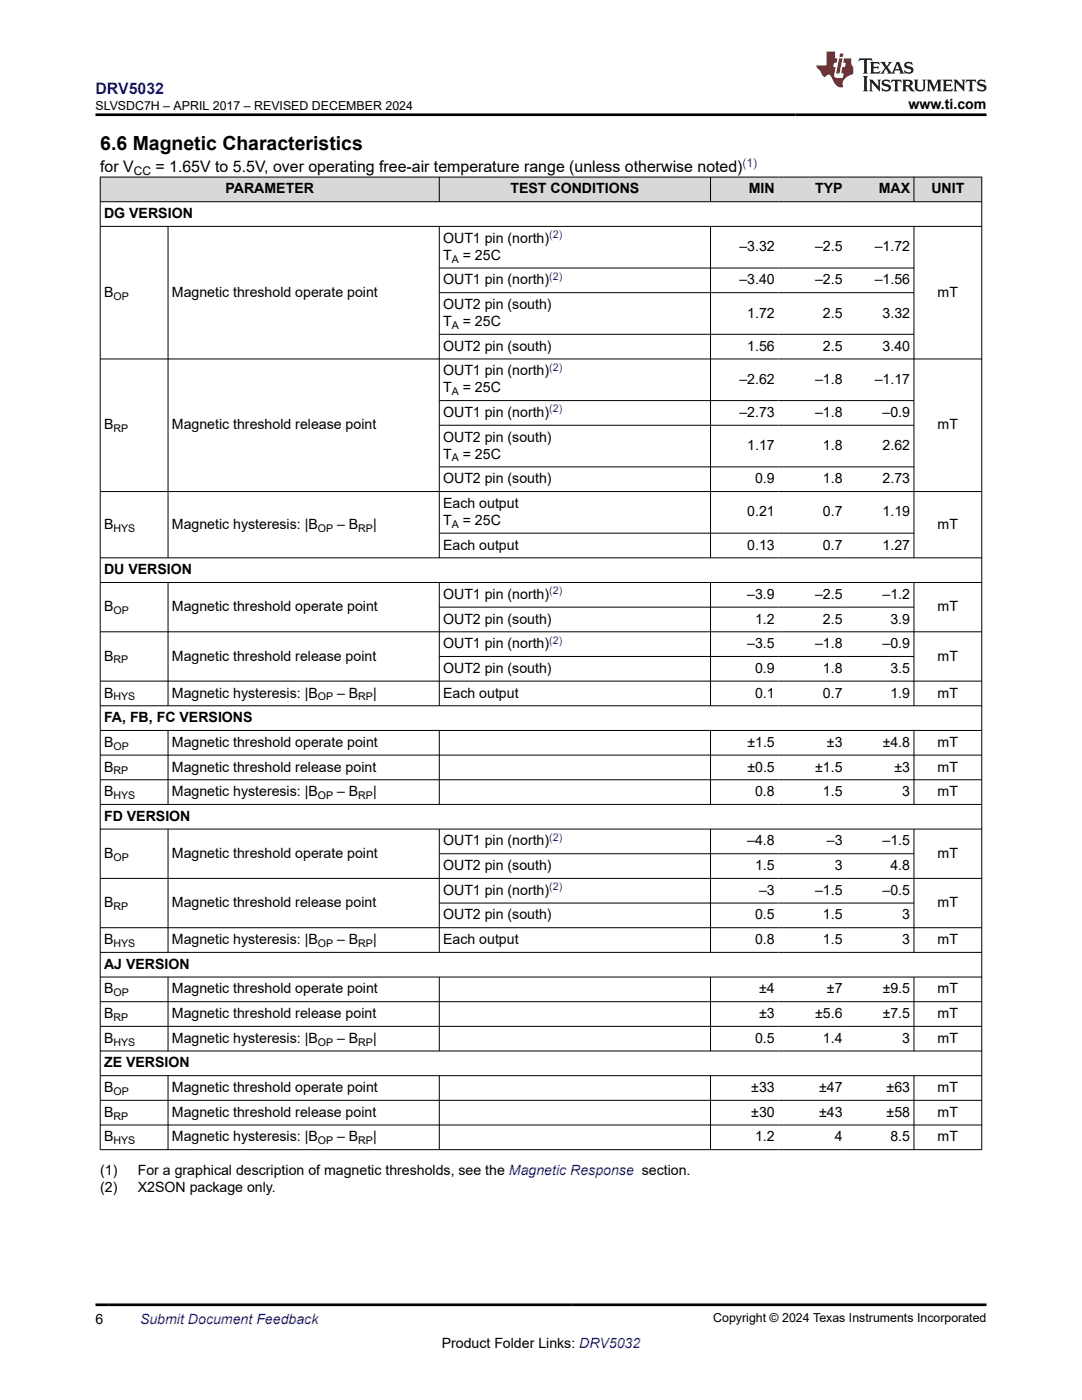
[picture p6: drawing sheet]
<svg xmlns="http://www.w3.org/2000/svg" width="216mm" height="279mm" viewBox="0 0 216 279" stroke-linecap="round" stroke-linejoin="round" font-family="sans-serif">
<defs><g id="words">
<text font-size="3.9" x="20" y="29.9">6.6 Magnetic Characteristics</text>
<text font-size="3.2" fill="#00f" x="19.1" y="18.7">DRV5032</text>
<g font-size="3.2">
<text x="20" y="34.3">for V</text>
<text x="31" y="34.3">= 1.65V to 5.5V, over operating free-air temperature range (unless otherwise noted)</text>
</g>
<g font-size="2.8">
<text x="181.3" y="21.8">www.ti.com</text>
<text x="45" y="38.6">PARAMETER</text>
<text x="101.9" y="38.6">TEST CONDITIONS</text>
<text x="149.4" y="38.6">MIN</text>
<text x="162.6" y="38.6">TYP</text>
<text x="175.3" y="38.6">MAX</text>
<text x="185.8" y="38.6">UNIT</text>
<text x="20.8" y="43.5">DG VERSION</text>
<text x="88.4" y="48.5">OUT1 pin (north)</text>
<text x="88.4" y="51.8">T</text>
<text x="92.3" y="51.8">= 25C</text>
<text x="147.5" y="50.1">–3.32</text>
<text x="162.6" y="50.1">–2.5</text>
<text x="174.5" y="50.1">–1.72</text>
<text x="20.8" y="59.2">B</text>
<text x="34.3" y="59.2">Magnetic threshold operate point</text>
<text x="88.4" y="56.8">OUT1 pin (north)</text>
<text x="147.5" y="56.8">–3.40</text>
<text x="162.6" y="56.8">–2.5</text>
<text x="174.5" y="56.8">–1.56</text>
<text x="187.1" y="59.2">mT</text>
<text x="88.4" y="61.7">OUT2 pin (south)</text>
<text x="88.4" y="65.1">T</text>
<text x="92.3" y="65.1">= 25C</text>
<text x="149.1" y="63.4">1.72</text>
<text x="164.2" y="63.4">2.5</text>
<text x="176.1" y="63.4">3.32</text>
<text x="88.4" y="70">OUT2 pin (south)</text>
<text x="149.1" y="70">1.56</text>
<text x="164.2" y="70">2.5</text>
<text x="176.1" y="70">3.40</text>
<text x="88.4" y="74.9">OUT1 pin (north)</text>
<text x="147.5" y="76.6">–2.62</text>
<text x="162.6" y="76.6">–1.8</text>
<text x="174.5" y="76.6">–1.17</text>
<text x="88.4" y="83.2">OUT1 pin (north)</text>
<text x="88.4" y="78.3">T</text>
<text x="92.3" y="78.3">= 25C</text>
<text x="147.5" y="83.2">–2.73</text>
<text x="162.6" y="83.2">–1.8</text>
<text x="176.1" y="83.2">–0.9</text>
<text x="20.8" y="85.7">B</text>
<text x="34.3" y="85.7">Magnetic threshold release point</text>
<text x="88.4" y="88.1">OUT2 pin (south)</text>
<text x="149.1" y="89.8">1.17</text>
<text x="164.2" y="89.8">1.8</text>
<text x="176.1" y="89.8">2.62</text>
<text x="187.1" y="85.7">mT</text>
<text x="88.4" y="91.5">T</text>
<text x="92.3" y="91.5">= 25C</text>
<text x="88.4" y="96.5">OUT2 pin (south)</text>
<text x="88.4" y="101.4">Each output</text>
<text x="150.7" y="96.5">0.9</text>
<text x="164.2" y="96.5">1.8</text>
<text x="176.1" y="96.5">2.73</text>
<text x="20.8" y="105.5">B</text>
<text x="34.3" y="105.5">Magnetic hysteresis: |B</text>
<text x="67.3" y="105.5">– B</text>
<text x="74.4" y="105.5">|</text>
<text x="88.4" y="104.8">T</text>
<text x="92.3" y="104.8">= 25C</text>
<text x="149.1" y="103.1">0.21</text>
<text x="164.2" y="103.1">0.7</text>
<text x="176.1" y="103.1">1.19</text>
<text x="187.1" y="105.5">mT</text>
<text x="88.4" y="109.7">Each output</text>
<text x="149.1" y="109.7">0.13</text>
<text x="164.2" y="109.7">0.7</text>
<text x="176.1" y="109.7">1.27</text>
<text x="20.8" y="114.6">DU VERSION</text>
<text x="88.4" y="119.5">OUT1 pin (north)</text>
<text x="149.1" y="119.5">–3.9</text>
<text x="162.6" y="119.5">–2.5</text>
<text x="176.1" y="119.5">–1.2</text>
<text x="20.8" y="122">B</text>
<text x="34.3" y="122">Magnetic threshold operate point</text>
<text x="88.4" y="124.4">OUT2 pin (south)</text>
<text x="150.7" y="124.4">1.2</text>
<text x="164.2" y="124.4">2.5</text>
<text x="177.7" y="124.4">3.9</text>
<text x="187.1" y="122">mT</text>
<text x="20.8" y="131.8">B</text>
<text x="34.3" y="131.8">Magnetic threshold release point</text>
<text x="88.4" y="129.4">OUT1 pin (north)</text>
<text x="149.1" y="129.4">–3.5</text>
<text x="162.6" y="129.4">–1.8</text>
<text x="176.1" y="129.4">–0.9</text>
<text x="187.1" y="131.8">mT</text>
<text x="88.4" y="134.3">OUT2 pin (south)</text>
<text x="150.7" y="134.3">0.9</text>
<text x="164.2" y="134.3">1.8</text>
<text x="177.7" y="134.3">3.5</text>
<text x="20.8" y="139.2">B</text>
<text x="34.3" y="139.2">Magnetic hysteresis: |B</text>
<text x="67.3" y="139.2">– B</text>
<text x="74.4" y="139.2">|</text>
<text x="88.4" y="139.2">Each output</text>
<text x="150.7" y="139.2">0.1</text>
<text x="164.2" y="139.2">0.7</text>
<text x="177.7" y="139.2">1.9</text>
<text x="187.1" y="139.2">mT</text>
<text x="20.8" y="144.1">FA, FB, FC VERSIONS</text>
<text x="20.8" y="149.1">B</text>
<text x="34.3" y="149.1">Magnetic threshold operate point</text>
<text x="149.1" y="149.1">±1.5</text>
<text x="165" y="149.1">±3</text>
<text x="176.1" y="149.1">±4.8</text>
<text x="187.1" y="149.1">mT</text>
<text x="20.8" y="154">B</text>
<text x="34.3" y="154">Magnetic threshold release point</text>
<text x="149.1" y="154">±0.5</text>
<text x="162.7" y="154">±1.5</text>
<text x="178.5" y="154">±3</text>
<text x="187.1" y="154">mT</text>
<text x="20.8" y="158.9">B</text>
<text x="34.3" y="158.9">Magnetic hysteresis: |B</text>
<text x="67.3" y="158.9">– B</text>
<text x="74.4" y="158.9">|</text>
<text x="150.7" y="158.9">0.8</text>
<text x="164.2" y="158.9">1.5</text>
<text x="180" y="158.9">3</text>
<text x="187.1" y="158.9">mT</text>
<text x="20.8" y="163.8">FD VERSION</text>
<text x="20.8" y="171.2">B</text>
<text x="34.3" y="171.2">Magnetic threshold operate point</text>
<text x="88.4" y="168.7">OUT1 pin (north)</text>
<text x="88.4" y="173.7">OUT2 pin (south)</text>
<text x="149.1" y="168.7">–4.8</text>
<text x="150.7" y="173.7">1.5</text>
<text x="165" y="168.7">–3</text>
<text x="166.6" y="173.7">3</text>
<text x="176.1" y="168.7">–1.5</text>
<text x="177.7" y="173.7">4.8</text>
<text x="187.1" y="171.2">mT</text>
<text x="88.4" y="178.6">OUT1 pin (north)</text>
<text x="151.5" y="178.6">–3</text>
<text x="162.6" y="178.6">–1.5</text>
<text x="176.1" y="178.6">–0.5</text>
<text x="20.8" y="181">B</text>
<text x="34.3" y="181">Magnetic threshold release point</text>
<text x="88.4" y="183.5">OUT2 pin (south)</text>
<text x="150.7" y="183.5">0.5</text>
<text x="164.2" y="183.5">1.5</text>
<text x="180" y="183.5">3</text>
<text x="187.1" y="181">mT</text>
<text x="20.8" y="188.4">B</text>
<text x="34.3" y="188.4">Magnetic hysteresis: |B</text>
<text x="67.3" y="188.4">– B</text>
<text x="74.4" y="188.4">|</text>
<text x="88.4" y="188.4">Each output</text>
<text x="150.7" y="188.4">0.8</text>
<text x="164.2" y="188.4">1.5</text>
<text x="180" y="188.4">3</text>
<text x="187.1" y="188.4">mT</text>
<text x="20.8" y="193.3">AJ VERSION</text>
<text x="20.8" y="198.3">B</text>
<text x="20.8" y="203.2">B</text>
<text x="34.3" y="198.3">Magnetic threshold operate point</text>
<text x="34.3" y="203.2">Magnetic threshold release point</text>
<text x="151.5" y="198.3">±4</text>
<text x="151.5" y="203.2">±3</text>
<text x="162.7" y="203.2">±5.6</text>
<text x="165" y="198.3">±7</text>
<text x="176.1" y="198.3">±9.5</text>
<text x="176.1" y="203.2">±7.5</text>
<text x="187.1" y="198.3">mT</text>
<text x="187.1" y="203.2">mT</text>
<text x="20.8" y="208.1">B</text>
<text x="34.3" y="208.1">Magnetic hysteresis: |B</text>
<text x="67.3" y="208.1">– B</text>
<text x="74.4" y="208.1">|</text>
<text x="150.7" y="208.1">0.5</text>
<text x="164.2" y="208.1">1.4</text>
<text x="180" y="208.1">3</text>
<text x="187.1" y="208.1">mT</text>
<text x="20.8" y="213">ZE VERSION</text>
<text x="20.8" y="217.9">B</text>
<text x="34.3" y="217.9">Magnetic threshold operate point</text>
<text x="149.9" y="217.9">±33</text>
<text x="163.4" y="217.9">±47</text>
<text x="176.9" y="217.9">±63</text>
<text x="187.1" y="217.9">mT</text>
<text x="20.8" y="222.9">B</text>
<text x="20.8" y="227.8">B</text>
<text x="34.3" y="222.9">Magnetic threshold release point</text>
<text x="34.3" y="227.8">Magnetic hysteresis: |B</text>
<text x="67.3" y="227.8">– B</text>
<text x="74.4" y="227.8">|</text>
<text x="149.9" y="222.9">±30</text>
<text x="150.7" y="227.8">1.2</text>
<text x="163.4" y="222.9">±43</text>
<text x="166.6" y="227.8">4</text>
<text x="176.9" y="222.9">±58</text>
<text x="177.7" y="227.8">8.5</text>
<text x="187.1" y="222.9">mT</text>
<text x="187.1" y="227.8">mT</text>
<text x="20" y="234.6">(1)</text>
<text x="20" y="238">(2)</text>
<text x="27.5" y="234.6">For a graphical description of magnetic thresholds, see the Magnetic Response section.</text>
<text x="27.5" y="238">X2SON package only.</text>
<text x="19.1" y="264.2">6</text>
<text x="88.1" y="269">Product Folder Links: DRV5032</text>
</g>
<text font-size="2.8" fill="#00f" x="27.9" y="264.2">Submit Document Feedback</text>
<g font-size="2.5">
<text x="19.1" y="21.9">SLVSDC7H – APRIL 2017 – REVISED DECEMBER 2024</text>
<text x="142.3" y="263.9">Copyright © 2024 Texas Instruments Incorporated</text>
</g>
<text font-size="2.4" x="26.7" y="34.9">CC</text>
<text font-size="2.4" fill="#00f" x="148.2" y="33.2">(1)</text>
<g font-size="2.1" fill="#00f">
<text x="109.6" y="47.5">(2)</text>
<text x="109.6" y="55.8">(2)</text>
<text x="109.6" y="74">(2)</text>
<text x="109.6" y="82.3">(2)</text>
<text x="109.6" y="118.6">(2)</text>
<text x="109.6" y="128.4">(2)</text>
<text x="109.6" y="167.8">(2)</text>
<text x="109.6" y="177.6">(2)</text>
</g>
<g font-size="2.1">
<text x="90.1" y="52.4">A</text>
<text x="22.6" y="59.8">OP</text>
<text x="90.1" y="65.6">A</text>
<text x="90.1" y="78.9">A</text>
<text x="22.6" y="86.2">RP</text>
<text x="90.1" y="92.1">A</text>
<text x="22.6" y="106.1">HYS</text>
<text x="63.4" y="106.1">OP</text>
<text x="71.5" y="106.1">RP</text>
<text x="90.1" y="105.3">A</text>
<text x="22.6" y="122.5">OP</text>
<text x="22.6" y="132.4">RP</text>
<text x="22.6" y="139.8">HYS</text>
<text x="63.4" y="139.8">OP</text>
<text x="71.5" y="139.8">RP</text>
<text x="22.6" y="149.6">OP</text>
<text x="22.6" y="154.5">RP</text>
<text x="22.6" y="159.5">HYS</text>
<text x="63.4" y="159.5">OP</text>
<text x="71.5" y="159.5">RP</text>
<text x="22.6" y="171.8">OP</text>
<text x="22.6" y="181.6">RP</text>
<text x="22.6" y="189">HYS</text>
<text x="63.4" y="189">OP</text>
<text x="71.5" y="189">RP</text>
<text x="22.6" y="198.8">OP</text>
<text x="22.6" y="203.7">RP</text>
<text x="22.6" y="208.7">HYS</text>
<text x="63.4" y="208.7">OP</text>
<text x="71.5" y="208.7">RP</text>
<text x="22.6" y="218.5">OP</text>
<text x="22.6" y="223.4">RP</text>
<text x="22.6" y="228.4">HYS</text>
<text x="63.4" y="228.4">OP</text>
<text x="71.5" y="228.4">RP</text>
</g>
</g></defs>
<g fill="#d8d8d8">
<path d="M20 35.3h175.9v5h-175.9z" fill-rule="evenodd"/>
<path d="M20.1 35.4h67.5v4.8h-67.5z" fill-rule="evenodd"/>
<path d="M87.7 35.4h54v4.8h-54z" fill-rule="evenodd"/>
<path d="M141.8 35.4h13.5v4.8h-13.5z" fill-rule="evenodd"/>
<path d="M155.3 35.4h13.5v4.8h-13.5z" fill-rule="evenodd"/>
<path d="M168.8 35.4h13.5v4.8h-13.5z" fill-rule="evenodd"/>
<path d="M182.4 35.4h13.4v4.8h-13.4z" fill-rule="evenodd"/>
</g>
<g fill="none" stroke="#000" stroke-width=".2">
<path d="M19.9 35.3h176.1M20 35.3v194.2M87.7 35.3v5M141.8 35.3v5M182.4 35.3v5M195.9 35.3v194.2M19.9 40.3h176.1M19.9 45.2h176.1M33.5 45.2v66.2M87.7 45.2v66.2M87.7 53.5h94.7M87.7 58.4h94.7"/>
<path d="M141.8 45.2v66.2M182.4 45.2v66.2M19.9 71.6h176.1M87.7 66.7h94.7M87.7 79.9h94.7M19.9 98.1h176.1M87.7 84.9h94.7M87.7 93.2h94.7M19.9 111.3h176.1M19.9 116.2h176.1M33.5 116.2v24.7M87.7 116.2v24.7"/>
<path d="M87.7 106.4h94.7M141.8 116.2v24.7M182.4 116.2v24.7M19.9 126.1h176.1M19.9 135.9h176.1M87.7 121.2h94.7M87.7 131h94.7M19.9 140.9h176.1M19.9 145.8h176.1M19.9 150.7h176.1M19.9 155.6h176.1M33.5 145.8v14.8"/>
<path d="M87.7 145.8v14.8M141.8 145.8v14.8M182.4 145.8v14.8M19.9 160.5h176.1M19.9 165.5h176.1M19.9 175.3h176.1M33.5 165.5v24.6M87.7 165.5v24.6M87.7 170.4h94.7M141.8 165.5v24.6M182.4 165.5v24.6M19.9 185.1h176.1"/>
<path d="M19.9 190.1h176.1M19.9 195h176.1M19.9 199.9h176.1M33.5 195v14.8M87.7 195v14.8M87.7 180.2h94.7M141.8 195v14.8M182.4 195v14.8M19.9 204.8h176.1M19.9 209.8h176.1M19.9 214.7h176.1M19.9 219.6h176.1"/>
<path d="M33.5 214.7v14.8M87.7 214.7v14.8M141.8 214.7v14.8M182.4 214.7v14.8M19.9 224.5h176.1M19.9 229.4h176.1"/>
</g>
<path d="M171.5 11.6l-.2 .6 .5-.2h.6v.1v2.2l-.2 .4h1l-.2-.4v-2.2v-.1h.5l.6 .2-.2-.6zM173.6 12.4l.2 .3v1.6l-.2 .4h1.9l.1-.6a1.08 1.08 0 0 1-1.3 .2v-.7h.6l.4 .2v-.7l-.4 .2h-.6v-.5l.2-.2a1 1 0 0 1 1 .3l-.1-.5zM175.7 12.4l.9 1.1-1 1.2h.9l-.2-.2 .5-.8 .4 .8-.2 .2h1.6l-.2-.2 .2-.5h.9l.1 .5-.1 .2h.9l-.2-.4-.8-1.9h-.5l-.9 2.1-.9-1.1 .9-1h-.8l.2 .2-.4 .6-.4-.6 .2-.2zM179 12.8l.4 1h-.7zM180.7 12.5a.65 .65 0 0 0-.2 .7 .65 .65 0 0 0 .6 .5l.6 .1 .1 .3a.79 .79 0 0 1-.7 .4 .79 .79 0 0 1-.7-.5l.1 .7 .2-.1a.93 .93 0 0 0 1.1 0 .93 .93 0 0 0 .4-.9 1.46 1.46 0 0 0-1.2-.6l-.1-.3a1.09 1.09 0 0 1 1.2 .2l-.2-.6-.1 .1-.5-.2zM172.2 15.2l.2 .4v2.2l-.2 .4h1l-.2-.4v-2.2l.2-.4zM173.4 15.9l.2 .4v1.5l-.2 .4h.8l-.3-.4 .1-1.3 1.6 1.8v-2l.2-.4h-.7l.1 .2 .1 1.1-1.2-1.3zM176.2 16a.65 .65 0 0 0-.2 .8 .65 .65 0 0 0 .6 .4l.6 .2 .1 .2a.79 .79 0 0 1-.7 .4 .79 .79 0 0 1-.7-.5l.1 .7 .2-.1a.93 .93 0 0 0 1.1 .1 .93 .93 0 0 0 .4-1 1.46 1.46 0 0 0-1.2-.5l-.1-.4a1.09 1.09 0 0 1 1.2 .2l-.1-.6-.2 .1-.5-.1zM177.9 15.9l-.1 .6a.63 .63 0 0 1 .8-.3v1.6l-.3 .4h1l-.2-.4v-1.6a.66 .66 0 0 1 .8 .3l-.1-.6zM180 15.9l.2 .4v1.5l-.2 .4h1l-.2-.2-.1-.7h.5l.1 .2a.79 .79 0 0 0 1.2 .6l-1-.9a.61 .61 0 0 0 .6-.6 .61 .61 0 0 0-.5-.7zM180.8 16.2h.1a.47 .47 0 0 1 .5 .1 .47 .47 0 0 1 .1 .5l-.1 .1-.7 .1zM182.3 15.9l.2 .2a2.27 2.27 0 0 0 .4 2 1.04 1.04 0 0 0 1.7-.7v-1.3l.2-.2h-.8l.2 .4v1.1a.6 .6 0 0 1-.6 .6 .6 .6 0 0 1-.6-.6v-1.1l.3-.4zM184.9 15.9l.2 .4v1.5l-.2 .4h.8l-.3-.4v-1.4l.9 1.9 .9-1.9v1.4l-.3 .4h1l-.2-.4v-1.5l.2-.4h-.8l-.7 1.5-.6-1.5zM188.1 15.9l.2 .4v1.5l-.2 .4h1.9l.1-.6a1.09 1.09 0 0 1-1.3 .2v-.7h.6l.4 .2v-.6l-.4 .2h-.6v-.6l.2-.1a1.01 1.01 0 0 1 1 .3l-.1-.6zM190.2 15.9l.3 .4v1.5l-.3 .4h.8l-.2-.4v-1.3l1.6 1.8v-2l.2-.4h-.7l.2 .2v1.1l-1.2-1.3zM192.8 15.9l-.1 .6a.63 .63 0 0 1 .8-.3v1.6l-.3 .4h1l-.2-.4v-1.6a.66 .66 0 0 1 .8 .3l-.1-.6zM195.2 16a.65 .65 0 0 0-.2 .8 .65 .65 0 0 0 .6 .4l.6 .2 .2 .2a.79 .79 0 0 1-.7 .4 .79 .79 0 0 1-.7-.5l.1 .7 .2-.1a.93 .93 0 0 0 1 .1 .93 .93 0 0 0 .5-1 1.46 1.46 0 0 0-1.3-.5v-.4a1.09 1.09 0 0 1 1.2 .2l-.2-.6-.2 .1-.5-.1z" fill="#231f20"/>
<path d="M164.9 10.3v2.7h-2l.1 .4 .8 1a.95 .95 0 0 0 1 .9 .59 .59 0 0 1 .5-.4 .59 .59 0 0 1 .5 .3l.4 .8a1.59 1.59 0 0 0 2.1 1.4 1.61 1.61 0 0 1 1-2.3l1-.3-.1-1.5a1.59 1.59 0 0 1-.3-1.7h-1.5l-.2 .9h.6l-.2 .9h-.5l-.2 .9v.3l.4 .1-.1 .9h-.7a.73 .73 0 0 1-1-.7l.3-1.5h-.5l.1-.9h.5l.2-.9h-.5v-1.3zM167.4 11.6l-.6 3.1h.7l.6-3.1zM167.6 10.7l-.1 .6h.7l.1-.6z" fill="#ed1c24"/>
<path d="M19.1 22.9h177.8M19.1 260.4h177.8" fill="none" stroke="#000" stroke-width=".53"/>
<use href="#words"/>
</svg>
